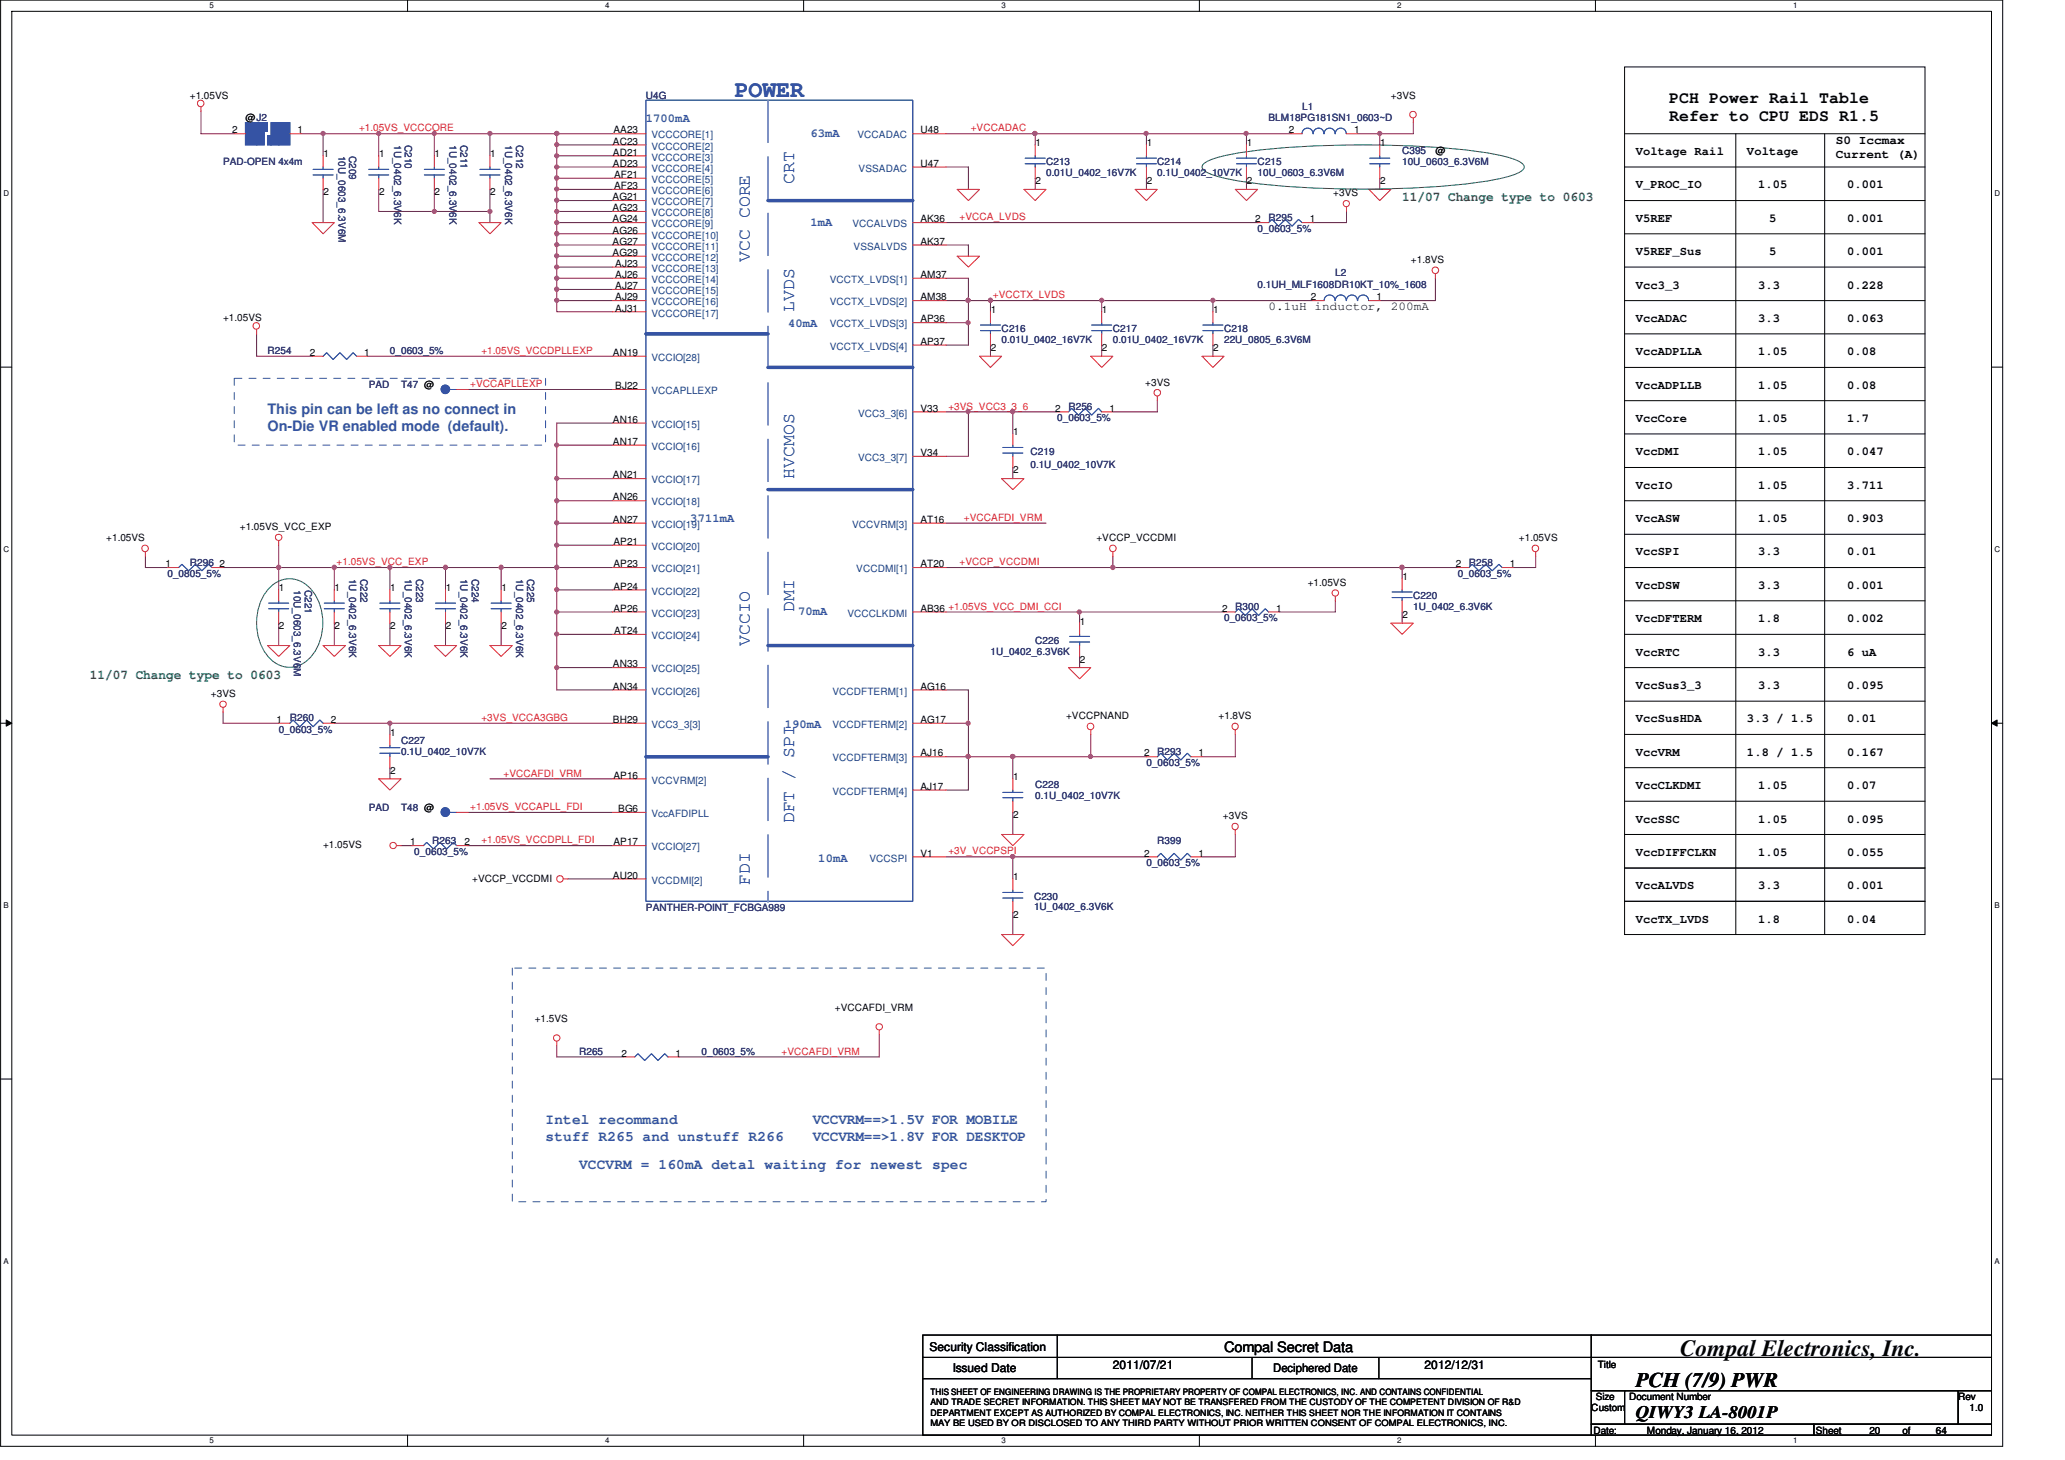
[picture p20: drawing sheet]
<svg xmlns="http://www.w3.org/2000/svg" width="297mm" height="210mm" viewBox="0 0 297 210" stroke-linecap="round" stroke-linejoin="round" font-family="sans-serif">
<defs><g id="words">
<text font-size="3.3" fill="#3553a4" x="105.7" y="14">POWER</text>
<text font-size="3.3" fill="#010202" x="241.7" y="195.1">Compal Electronics, Inc.</text>
<text font-size="3" fill="#010202" x="235.3" y="199.5">PCH (7/9) PWR</text>
<g font-size="2.5" fill="#3553a4">
<text x="114.2" y="26.4" transform="rotate(-90 114.2 26.4)">CRT</text>
<text x="107.9" y="37.6" transform="rotate(-90 107.9 37.6)">VCC CORE</text>
<text x="114.2" y="44.8" transform="rotate(-90 114.2 44.8)">LVDS</text>
<text x="114.2" y="68.8" transform="rotate(-90 114.2 68.8)">HVCMOS</text>
<text x="114.2" y="88" transform="rotate(-90 114.2 88)">DMI</text>
<text x="107.9" y="92.8" transform="rotate(-90 107.9 92.8)">VCCIO</text>
<text x="114.2" y="118.4" transform="rotate(-90 114.2 118.4)">DFT / SPI</text>
<text x="107.9" y="127.2" transform="rotate(-90 107.9 127.2)">FDI</text>
</g>
<text font-size="2.5" fill="#010202" x="235.3" y="203.9">QIWY3 LA-8001P</text>
<g font-size="2.4" fill="#010202">
<text x="240.1" y="14.8">PCH Power Rail Table</text>
<text x="240.1" y="17.5">Refer to CPU EDS R1.5</text>
</g>
<g font-size="2.1" fill="#3553a4">
<text x="38.5" y="59.5">This pin can be left as no connect in</text>
<text x="38.5" y="62">On-Die VR enabled mode (default).</text>
<text x="78.5" y="161.7">Intel recommand</text>
<text x="116.9" y="161.7">VCCVRM==&gt;1.5V FOR MOBILE</text>
<text x="78.5" y="164">stuff R265 and unstuff R266</text>
<text x="116.9" y="164">VCCVRM==&gt;1.8V FOR DESKTOP</text>
<text x="83.3" y="168.1">VCCVRM = 160mA detal waiting for newest spec</text>
</g>
<text font-size="2.1" fill="#010202" x="176.1" y="194.4">Compal Secret Data</text>
<g font-size="1.9" fill="#058040">
<text x="201.7" y="28.8">11/07 Change type to 0603</text>
<text x="12.9" y="97.6">11/07 Change type to 0603</text>
</g>
<g font-size="1.7" fill="#3553a4">
<text x="92.9" y="17.5">1700mA</text>
<text x="116.6" y="19.7">63mA</text>
<text x="116.6" y="32.6">1mA</text>
<text x="113.4" y="47">40mA</text>
<text x="99.3" y="75.1">3711mA</text>
<text x="114.8" y="88.4">70mA</text>
<text x="112.9" y="104.7">190mA</text>
<text x="117.7" y="123.9">10mA</text>
</g>
<g font-size="1.7" fill="#010202">
<text x="235.3" y="22.3">Voltage Rail</text>
<text x="251.3" y="22.3">Voltage</text>
<text x="264.1" y="20.7">S0 Iccmax</text>
<text x="264.1" y="22.7">Current (A)</text>
<text x="235.3" y="27.1">V_PROC_IO</text>
<text x="252.9" y="27.1">1.05</text>
<text x="265.7" y="27.1">0.001</text>
<text x="235.3" y="31.9">V5REF</text>
<text x="254.5" y="31.9">5</text>
<text x="265.7" y="31.9">0.001</text>
<text x="235.3" y="36.7">V5REF_Sus</text>
<text x="235.3" y="41.5">Vcc3_3</text>
<text x="252.9" y="41.5">3.3</text>
<text x="254.5" y="36.7">5</text>
<text x="265.7" y="36.7">0.001</text>
<text x="265.7" y="41.5">0.228</text>
<text x="182.5" y="44.6">0.1uH inductor, 200mA</text>
<text x="235.3" y="46.3">VccADAC</text>
<text x="252.9" y="46.3">3.3</text>
<text x="265.7" y="46.3">0.063</text>
<text x="235.3" y="51.1">VccADPLLA</text>
<text x="252.9" y="51.1">1.05</text>
<text x="265.7" y="51.1">0.08</text>
<text x="235.3" y="55.9">VccADPLLB</text>
<text x="252.9" y="55.9">1.05</text>
<text x="265.7" y="55.9">0.08</text>
<text x="235.3" y="60.7">VccCore</text>
<text x="235.3" y="65.5">VccDMI</text>
<text x="252.9" y="60.7">1.05</text>
<text x="252.9" y="65.5">1.05</text>
<text x="265.7" y="60.7">1.7</text>
<text x="265.7" y="65.5">0.047</text>
<text x="235.3" y="70.3">VccIO</text>
<text x="252.9" y="70.3">1.05</text>
<text x="265.7" y="70.3">3.711</text>
<text x="235.3" y="75.1">VccASW</text>
<text x="252.9" y="75.1">1.05</text>
<text x="265.7" y="75.1">0.903</text>
<text x="235.3" y="79.9">VccSPI</text>
<text x="252.9" y="79.9">3.3</text>
<text x="265.7" y="79.9">0.01</text>
<text x="235.3" y="84.7">VccDSW</text>
<text x="235.3" y="89.5">VccDFTERM</text>
<text x="252.9" y="84.7">3.3</text>
<text x="252.9" y="89.5">1.8</text>
<text x="265.7" y="89.5">0.002</text>
<text x="265.7" y="84.7">0.001</text>
<text x="235.3" y="94.3">VccRTC</text>
<text x="252.9" y="94.3">3.3</text>
<text x="265.7" y="94.3">6 uA</text>
<text x="235.3" y="99.1">VccSus3_3</text>
<text x="252.9" y="99.1">3.3</text>
<text x="265.7" y="99.1">0.095</text>
<text x="235.3" y="103.9">VccSusHDA</text>
<text x="251.3" y="103.9">3.3 / 1.5</text>
<text x="265.7" y="103.9">0.01</text>
<text x="235.3" y="108.7">VccVRM</text>
<text x="235.3" y="113.5">VccCLKDMI</text>
<text x="251.3" y="108.7">1.8 / 1.5</text>
<text x="252.9" y="113.5">1.05</text>
<text x="265.7" y="113.5">0.07</text>
<text x="265.7" y="108.7">0.167</text>
<text x="235.3" y="118.3">VccSSC</text>
<text x="252.9" y="118.3">1.05</text>
<text x="265.7" y="118.3">0.095</text>
<text x="235.3" y="123.1">VccDIFFCLKN</text>
<text x="252.9" y="123.1">1.05</text>
<text x="265.7" y="123.1">0.055</text>
<text x="235.3" y="127.9">VccALVDS</text>
<text x="252.9" y="127.9">3.3</text>
<text x="265.7" y="127.9">0.001</text>
<text x="235.3" y="132.7">VccTX_LVDS</text>
<text x="252.9" y="132.7">1.8</text>
<text x="265.7" y="132.7">0.04</text>
<text x="133.7" y="194.3">Security Classification</text>
<text x="137.1" y="197.3">Issued Date</text>
<text x="160.1" y="196.8">2011/07/21</text>
<text x="183.1" y="197.4">Deciphered Date</text>
<text x="204.9" y="196.8">2012/12/31</text>
</g>
<g font-size="1.4" fill="#010202">
<text x="27.3" y="14.2">+1.05VS</text>
<text x="35.3" y="17.4">@J2</text>
<text x="200.1" y="14.2">+3VS</text>
<text x="33.4" y="19.2">2</text>
<text x="42.8" y="19.2">1</text>
<text x="46.5" y="22.6">1</text>
<text x="54.5" y="22.6">1</text>
<text x="62.5" y="22.6">1</text>
<text x="70.5" y="22.6">1</text>
<text x="88.2" y="20.8">AC23</text>
<text x="88.2" y="22.4">AD21</text>
<text x="88.2" y="24">AD23</text>
<text x="88.3" y="19.2">AA23</text>
<text x="132.4" y="19.2">U48</text>
<text x="132.4" y="24">U47</text>
<text x="148.9" y="21">1</text>
<text x="164.9" y="21">1</text>
<text x="179.3" y="21">1</text>
<text x="185.4" y="19.2">2</text>
<text x="194.8" y="19.2">1</text>
<text x="198.5" y="21">1</text>
<text x="206.5" y="22.2">@</text>
<text x="46.5" y="28.1">2</text>
<text x="54.5" y="28.1">2</text>
<text x="62.5" y="28.1">2</text>
<text x="70.5" y="28.1">2</text>
<text x="88.1" y="28.8">AG21</text>
<text x="88.3" y="25.6">AF21</text>
<text x="88.3" y="27.2">AF23</text>
<text x="148.9" y="26.5">2</text>
<text x="164.9" y="26.5">2</text>
<text x="179.3" y="26.5">2</text>
<text x="191.8" y="28.3">+3VS</text>
<text x="198.5" y="26.5">2</text>
<text x="88.1" y="30.4">AG23</text>
<text x="88.1" y="32">AG24</text>
<text x="88.1" y="33.6">AG26</text>
<text x="88.1" y="35.2">AG27</text>
<text x="132.4" y="32">AK36</text>
<text x="132.4" y="35.2">AK37</text>
<text x="180.6" y="32">2</text>
<text x="188.4" y="32">1</text>
<text x="88.1" y="36.8">AG29</text>
<text x="88.5" y="38.4">AJ23</text>
<text x="88.5" y="40">AJ26</text>
<text x="88.5" y="41.6">AJ27</text>
<text x="132.4" y="40">AM37</text>
<text x="203" y="37.9">+1.8VS</text>
<text x="32.1" y="46.2">+1.05VS</text>
<text x="88.5" y="43.2">AJ29</text>
<text x="88.5" y="44.8">AJ31</text>
<text x="132.4" y="43.2">AM38</text>
<text x="132.4" y="46.4">AP36</text>
<text x="142.5" y="45">1</text>
<text x="158.5" y="45">1</text>
<text x="174.5" y="45">1</text>
<text x="188.6" y="43.2">2</text>
<text x="198" y="43.2">1</text>
<text x="44.6" y="51.2">2</text>
<text x="52.4" y="51.2">1</text>
<text x="88.2" y="51.2">AN19</text>
<text x="132.4" y="49.6">AP37</text>
<text x="142.5" y="50.5">2</text>
<text x="158.5" y="50.5">2</text>
<text x="174.5" y="50.5">2</text>
<text x="88.5" y="56">BJ22</text>
<text x="132.4" y="59.2">V33</text>
<text x="151.8" y="59.2">2</text>
<text x="159.6" y="59.2">1</text>
<text x="164.7" y="55.5">+3VS</text>
<text x="88.2" y="60.8">AN16</text>
<text x="88.2" y="64">AN17</text>
<text x="132.4" y="65.6">V34</text>
<text x="145.7" y="62.6">1</text>
<text x="88.2" y="68.8">AN21</text>
<text x="88.2" y="72">AN26</text>
<text x="145.7" y="68.1">2</text>
<text x="15.3" y="77.9">+1.05VS</text>
<text x="34.5" y="76.3">+1.05VS_VCC_EXP</text>
<text x="88.2" y="75.2">AN27</text>
<text x="132.4" y="75.2">AT16</text>
<text x="157.7" y="77.9">+VCCP_VCCDMI</text>
<text x="218.5" y="77.9">+1.05VS</text>
<text x="23.8" y="81.6">1</text>
<text x="31.6" y="81.6">2</text>
<text x="88.3" y="78.4">AP21</text>
<text x="88.3" y="81.6">AP23</text>
<text x="132.4" y="81.6">AT20</text>
<text x="201.7" y="83.4">1</text>
<text x="209.4" y="81.6">2</text>
<text x="217.2" y="81.6">1</text>
<text x="40.1" y="85">1</text>
<text x="48.1" y="85">1</text>
<text x="56.1" y="85">1</text>
<text x="64.1" y="85">1</text>
<text x="72.1" y="85">1</text>
<text x="88.3" y="88">AP26</text>
<text x="88.3" y="84.8">AP24</text>
<text x="132.4" y="88">AB36 +1.05VS_VCC_DMI_CCI</text>
<text x="155.3" y="89.8">1</text>
<text x="175.8" y="88">2</text>
<text x="183.6" y="88">1</text>
<text x="188.1" y="84.3">+1.05VS</text>
<text x="201.7" y="88.9">2</text>
<text x="40.1" y="90.5">2</text>
<text x="48.1" y="90.5">2</text>
<text x="56.1" y="90.5">2</text>
<text x="64.1" y="90.5">2</text>
<text x="72.1" y="90.5">2</text>
<text x="88.2" y="96">AN33</text>
<text x="88.3" y="91.2">AT24</text>
<text x="155.3" y="95.3">2</text>
<text x="30.4" y="100.2">+3VS</text>
<text x="88.2" y="99.2">AN34</text>
<text x="132.4" y="99.2">AG16</text>
<text x="39.8" y="104">1</text>
<text x="47.6" y="104">2</text>
<text x="56.1" y="105.8">1</text>
<text x="88.2" y="104">BH29</text>
<text x="132.4" y="104">AG17</text>
<text x="153.4" y="103.5">+VCCPNAND</text>
<text x="175.3" y="103.5">+1.8VS</text>
<text x="56.1" y="111.3">2</text>
<text x="88.3" y="112">AP16</text>
<text x="132.4" y="113.6">AJ17</text>
<text x="132.4" y="108.8">AJ16</text>
<text x="145.7" y="112.2">1</text>
<text x="164.6" y="108.8">2</text>
<text x="172.4" y="108.8">1</text>
<text x="88.9" y="116.8">BG6</text>
<text x="145.7" y="117.7">2</text>
<text x="175.9" y="117.9">+3VS</text>
<text x="46.5" y="122">+1.05VS</text>
<text x="59" y="121.6">1</text>
<text x="66.8" y="121.6">2</text>
<text x="88.3" y="121.6">AP17</text>
<text x="132.4" y="123.2">V1</text>
<text x="164.6" y="123.2">2</text>
<text x="172.4" y="123.2">1</text>
<text x="67.9" y="126.8">+VCCP_VCCDMI</text>
<text x="88.2" y="126.4">AU20</text>
<text x="145.7" y="126.6">1</text>
<text x="145.7" y="132.1">2</text>
<text x="76.9" y="147">+1.5VS</text>
<text x="120.1" y="145.4">+VCCAFDI_VRM</text>
<text x="89.4" y="152">2</text>
<text x="97.2" y="152">1</text>
<text x="229.8" y="196.8">Title</text>
<text x="228.9" y="203">Custom</text>
<text x="229.5" y="201.4">Size</text>
<text x="234.3" y="201.4">Document Number</text>
<text x="281.7" y="201.4">Rev</text>
<text x="283.3" y="203">1.0</text>
<text x="229.2" y="206.2">Date:</text>
<text x="236.9" y="206.2">Monday, January 16, 2012</text>
<text x="261.2" y="206.2">Sheet</text>
<text x="268.9" y="206.2">20</text>
<text x="273.7" y="206.2">of</text>
<text x="278.5" y="206.2">64</text>
</g>
<g font-size="1.4" fill="#282972">
<text x="92.9" y="14.2">U4G</text>
<text x="182.5" y="17.4">BLM18PG181SN1_0603~D</text>
<text x="187.3" y="15.8">L1</text>
<text x="32.1" y="23.8">PAD-OPEN 4x4m</text>
<text x="48.7" y="22.4" transform="rotate(90 48.7 22.4)">10U_0603_6.3V6M</text>
<text x="50.2" y="22.4" transform="rotate(90 50.2 22.4)">C209</text>
<text x="56.7" y="20.8" transform="rotate(90 56.7 20.8)">1U_0402_6.3V6K</text>
<text x="58.2" y="20.8" transform="rotate(90 58.2 20.8)">C210</text>
<text x="64.7" y="20.8" transform="rotate(90 64.7 20.8)">1U_0402_6.3V6K</text>
<text x="66.2" y="20.8" transform="rotate(90 66.2 20.8)">C211</text>
<text x="72.7" y="20.8" transform="rotate(90 72.7 20.8)">1U_0402_6.3V6K</text>
<text x="74.2" y="20.8" transform="rotate(90 74.2 20.8)">C212</text>
<text x="150.5" y="23.8">C213</text>
<text x="166.5" y="23.8">C214</text>
<text x="180.9" y="23.8">C215</text>
<text x="201.7" y="22.2">C395</text>
<text x="201.7" y="23.8">10U_0603_6.3V6M</text>
<text x="150.5" y="25.4">0.01U_0402_16V7K</text>
<text x="166.5" y="25.4">0.1U_0402_10V7K</text>
<text x="180.9" y="25.4">10U_0603_6.3V6M</text>
<text x="180.9" y="33.4">0_0603_5%</text>
<text x="182.5" y="31.8">R295</text>
<text x="180.9" y="41.4">0.1UH_MLF1608DR10KT_10%_1608</text>
<text x="192.1" y="39.8">L2</text>
<text x="144.1" y="47.8">C216</text>
<text x="160.1" y="47.8">C217</text>
<text x="176.1" y="47.8">C218</text>
<text x="38.5" y="51">R254</text>
<text x="56.1" y="51">0_0603_5%</text>
<text x="144.1" y="49.4">0.01U_0402_16V7K</text>
<text x="160.1" y="49.4">0.01U_0402_16V7K</text>
<text x="176.1" y="49.4">22U_0805_6.3V6M</text>
<text x="53" y="55.8">PAD</text>
<text x="57.7" y="55.8">T47 @</text>
<text x="153.7" y="59">R256</text>
<text x="148.2" y="65.4">C219</text>
<text x="152.1" y="60.6">0_0603_5%</text>
<text x="148.2" y="67.3">0.1U_0402_10V7K</text>
<text x="24.1" y="83">0_0805_5%</text>
<text x="27.3" y="81.4">R296</text>
<text x="50.2" y="83.2" transform="rotate(90 50.2 83.2)">1U_0402_6.3V6K</text>
<text x="51.9" y="83.2" transform="rotate(90 51.9 83.2)">C222</text>
<text x="58.2" y="83.2" transform="rotate(90 58.2 83.2)">1U_0402_6.3V6K</text>
<text x="59.9" y="83.2" transform="rotate(90 59.9 83.2)">C223</text>
<text x="66.2" y="83.2" transform="rotate(90 66.2 83.2)">1U_0402_6.3V6K</text>
<text x="67.9" y="83.2" transform="rotate(90 67.9 83.2)">C224</text>
<text x="74.2" y="83.2" transform="rotate(90 74.2 83.2)">1U_0402_6.3V6K</text>
<text x="75.9" y="83.2" transform="rotate(90 75.9 83.2)">C225</text>
<text x="209.7" y="83">0_0603_5%</text>
<text x="211.3" y="81.4">R258</text>
<text x="42.2" y="84.8" transform="rotate(90 42.2 84.8)">10U_0603_6.3V6M</text>
<text x="43.9" y="84.8" transform="rotate(90 43.9 84.8)">C221</text>
<text x="176.1" y="89.4">0_0603_5%</text>
<text x="177.7" y="87.8">R300</text>
<text x="203.3" y="86.2">C220</text>
<text x="203.3" y="87.8">1U_0402_6.3V6K</text>
<text x="142.5" y="94.2">1U_0402_6.3V6K</text>
<text x="148.9" y="92.6">C226</text>
<text x="40.1" y="105.4">0_0603_5%</text>
<text x="41.7" y="103.8">R260</text>
<text x="57.7" y="107">C227</text>
<text x="57.7" y="108.6">0.1U_0402_10V7K</text>
<text x="148.9" y="113.4">C228</text>
<text x="164.9" y="110.2">0_0603_5%</text>
<text x="166.5" y="108.6">R293</text>
<text x="53" y="116.6">PAD</text>
<text x="57.7" y="116.6">T48 @</text>
<text x="148.9" y="115">0.1U_0402_10V7K</text>
<text x="59.6" y="123">0_0603_5%</text>
<text x="62.2" y="121.4">R263</text>
<text x="164.9" y="124.6">0_0603_5%</text>
<text x="166.5" y="121.4">R399</text>
<text x="92.9" y="131">PANTHER-POINT_FCBGA989</text>
<text x="148.7" y="129.4">C230</text>
<text x="148.7" y="130.8">1U_0402_6.3V6K</text>
<text x="83.3" y="151.8">R265</text>
<text x="100.9" y="151.8">0_0603_5%</text>
</g>
<g font-size="1.4" fill="#ed2024">
<text x="51.6" y="18.9">+1.05VS_VCCCORE</text>
<text x="139.6" y="18.9">+VCCADAC</text>
<text x="138" y="31.7">+VCCA_LVDS</text>
<text x="142.8" y="42.9">+VCCTX_LVDS</text>
<text x="69.2" y="50.9">+1.05VS_VCCDPLLEXP</text>
<text x="67.6" y="55.7">+VCCAPLLEXP</text>
<text x="136.4" y="58.9">+3VS_VCC3_3_6</text>
<text x="138.7" y="74.9">+VCCAFDI_VRM</text>
<text x="48.4" y="81.3">+1.05VS_VCC_EXP</text>
<text x="138" y="81.3">+VCCP_VCCDMI</text>
<text x="69.2" y="103.7">+3VS_VCCA3GBG</text>
<text x="72.4" y="111.7">+VCCAFDI_VRM</text>
<text x="67.6" y="116.5">+1.05VS_VCCAPLL_FDI</text>
<text x="69.2" y="121.3">+1.05VS_VCCDPLL_FDI</text>
<text x="136.4" y="122.9">+3V_VCCPSPI</text>
<text x="112.4" y="151.7">+VCCAFDI_VRM</text>
</g>
<g font-size="1.4" fill="#1b437d">
<text x="93.7" y="19.9">VCCCORE[1]</text>
<text x="93.7" y="21.5">VCCCORE[2]</text>
<text x="93.7" y="23.1">VCCCORE[3]</text>
<text x="123.3" y="19.9">VCCADAC</text>
<text x="93.7" y="24.7">VCCCORE[4]</text>
<text x="93.7" y="26.3">VCCCORE[5]</text>
<text x="93.7" y="27.9">VCCCORE[6]</text>
<text x="93.7" y="29.5">VCCCORE[7]</text>
<text x="123.5" y="24.7">VSSADAC</text>
<text x="93.7" y="31.1">VCCCORE[8]</text>
<text x="93.7" y="32.7">VCCCORE[9]</text>
<text x="93.7" y="34.3">VCCCORE[10]</text>
<text x="93.7" y="35.9">VCCCORE[11]</text>
<text x="122.6" y="32.7">VCCALVDS</text>
<text x="122.8" y="35.9">VSSALVDS</text>
<text x="93.7" y="37.5">VCCCORE[12]</text>
<text x="93.7" y="39.1">VCCCORE[13]</text>
<text x="93.7" y="40.7">VCCCORE[14]</text>
<text x="119.4" y="40.7">VCCTX_LVDS[1]</text>
<text x="93.7" y="42.3">VCCCORE[15]</text>
<text x="93.7" y="43.9">VCCCORE[16]</text>
<text x="93.7" y="45.5">VCCCORE[17]</text>
<text x="119.4" y="43.9">VCCTX_LVDS[2]</text>
<text x="119.4" y="47.1">VCCTX_LVDS[3]</text>
<text x="93.7" y="51.9">VCCIO[28]</text>
<text x="119.4" y="50.3">VCCTX_LVDS[4]</text>
<text x="93.7" y="56.7">VCCAPLLEXP</text>
<text x="123.4" y="59.9">VCC3_3[6]</text>
<text x="93.7" y="61.5">VCCIO[15]</text>
<text x="93.7" y="64.7">VCCIO[16]</text>
<text x="93.7" y="69.5">VCCIO[17]</text>
<text x="123.4" y="66.3">VCC3_3[7]</text>
<text x="93.7" y="72.7">VCCIO[18]</text>
<text x="93.7" y="75.9">VCCIO[19]</text>
<text x="122.6" y="75.9">VCCVRM[3]</text>
<text x="93.7" y="79.1">VCCIO[20]</text>
<text x="93.7" y="82.3">VCCIO[21]</text>
<text x="123.2" y="82.3">VCCDMI[1]</text>
<text x="93.7" y="88.7">VCCIO[23]</text>
<text x="93.7" y="85.5">VCCIO[22]</text>
<text x="121.9" y="88.7">VCCCLKDMI</text>
<text x="93.7" y="91.9">VCCIO[24]</text>
<text x="93.7" y="96.7">VCCIO[25]</text>
<text x="93.7" y="99.9">VCCIO[26]</text>
<text x="119.7" y="99.9">VCCDFTERM[1]</text>
<text x="93.7" y="104.7">VCC3_3[3]</text>
<text x="119.7" y="104.7">VCCDFTERM[2]</text>
<text x="93.7" y="112.7">VCCVRM[2]</text>
<text x="119.7" y="109.5">VCCDFTERM[3]</text>
<text x="93.7" y="117.5">VccAFDIPLL</text>
<text x="119.7" y="114.3">VCCDFTERM[4]</text>
<text x="93.7" y="122.3">VCCIO[27]</text>
<text x="125.1" y="123.9">VCCSPI</text>
<text x="93.7" y="127.1">VCCDMI[2]</text>
</g>
<g font-size="1.3" fill="#010202">
<text x="133.8" y="203.6">DEPARTMENT EXCEPT AS AUTHORIZED BY COMPAL ELECTRONICS, INC. NEITHER THIS SHEET NOR THE INFORMATION IT CONTAINS</text>
<text x="133.8" y="200.6">THIS SHEET OF ENGINEERING DRAWING IS THE PROPRIETARY PROPERTY OF COMPAL ELECTRONICS, INC. AND CONTAINS CONFIDENTIAL</text>
<text x="133.8" y="202.1">AND TRADE SECRET INFORMATION. THIS SHEET MAY NOT BE TRANSFERED FROM THE CUSTODY OF THE COMPETENT DIVISION OF R&amp;D</text>
<text x="133.8" y="205.1">MAY BE USED BY OR DISCLOSED TO ANY THIRD PARTY WITHOUT PRIOR WRITTEN CONSENT OF COMPAL ELECTRONICS, INC.</text>
</g>
<g font-size="1.1" fill="#010202">
<text x="30.1" y="1.2">5</text>
<text x="87.1" y="1.2">4</text>
<text x="144" y="1.2">3</text>
<text x="201" y="1.2">2</text>
<text x="257.9" y="1.2">1</text>
<text x=".5" y="28.2">D</text>
<text x="286.9" y="28.2">D</text>
<text x=".5" y="79.3">C</text>
<text x="286.9" y="79.3">C</text>
<text x=".5" y="130.6">B</text>
<text x="286.9" y="130.6">B</text>
<text x=".5" y="181.7">A</text>
<text x="286.9" y="181.7">A</text>
<text x="30.1" y="207.5">5</text>
<text x="87.1" y="207.5">4</text>
<text x="144" y="207.5">3</text>
<text x="201" y="207.5">2</text>
<text x="257.9" y="207.5">1</text>
</g>
</g></defs>
<path d="M.1 0h288v208h-288zM1.7 1.6h284.8v204.8h-284.8z" fill="none" stroke="#010202" stroke-width=".14"/>
<g fill="#fff">
<path d="M30.1 .2h.6v1.2h-.6z"/>
<path d="M30.1 206.6h.6v1.2h-.6z"/>
</g>
<path d="M58.6 0v1.6M58.6 206.4v1.6" fill="none" stroke="#010202" stroke-width=".14"/>
<g fill="#fff">
<path d="M87.1 .2h.6v1.2h-.6z"/>
<path d="M87.1 206.6h.6v1.2h-.6z"/>
</g>
<path d="M115.6 0v1.6M115.6 206.4v1.6" fill="none" stroke="#010202" stroke-width=".14"/>
<g fill="#fff">
<path d="M144 .2h.6v1.2h-.6z"/>
<path d="M144 206.6h.6v1.2h-.6z"/>
</g>
<path d="M172.5 0v1.6M172.5 206.4v1.6" fill="none" stroke="#010202" stroke-width=".14"/>
<g fill="#fff">
<path d="M201 .2h.6v1.2h-.6z"/>
<path d="M201 206.6h.6v1.2h-.6z"/>
</g>
<path d="M229.5 0v1.6M229.5 206.4v1.6" fill="none" stroke="#010202" stroke-width=".14"/>
<g fill="#fff">
<path d="M257.9 .2h.6v1.2h-.6z"/>
<path d="M257.9 206.6h.6v1.2h-.6z"/>
<path d="M.5 27.2h.8v1.2h-.8z"/>
<path d="M286.9 27.2h.8v1.2h-.8z"/>
<path d="M.5 78.4h.8v1.2h-.8z"/>
<path d="M286.9 78.4h.8v1.2h-.8z"/>
</g>
<path d="M.1 52.8h1.6M286.5 52.8h1.6" fill="none" stroke="#010202" stroke-width=".14"/>
<g fill="#fff">
<path d="M.5 129.6h.7v1.2h-.7z"/>
<path d="M286.9 129.6h.7v1.2h-.7z"/>
</g>
<path d="M.1 104h1.6M286.5 104h1.6" fill="none" stroke="#010202" stroke-width=".14"/>
<path d="M.9 103.6l.8 .4-.8 .4z" fill="#010202"/>
<path d="M.9 103.6l.8 .4-.8 .4z" fill="none" stroke="#010202" stroke-width=".14"/>
<path d="M286.5 104l.8-.4v.8z" fill="#010202"/>
<path d="M286.5 104l.8-.4v.8z" fill="none" stroke="#010202" stroke-width=".14"/>
<g fill="#fff">
<path d="M.5 180.8h.7v1.1h-.7z"/>
<path d="M286.9 180.8h.7v1.1h-.7z"/>
</g>
<path d="M.1 155.2h1.6M286.5 155.2h1.6" fill="none" stroke="#010202" stroke-width=".14"/>
<path d="M28.9 16v3.2M80.1 19.2h8M80.1 41.6h8M80.1 150.4v1.6h9.6M126.5 148.8v3.2h-28.8" fill="none" stroke="#7f1442" stroke-width=".14"/>
<circle cx="80.1" cy="19.2" r=".3" fill="#ba54a0"/>
<circle cx="80.1" cy="19.2" r=".3" fill="none" stroke="#ba54a0" stroke-width=".14"/>
<path d="M88.1 40h-8v1.6" fill="none" stroke="#7f1442" stroke-width=".14"/>
<circle cx="80.1" cy="41.6" r=".31" fill="#ba54a0"/>
<circle cx="80.1" cy="41.6" r=".31" fill="none" stroke="#ba54a0" stroke-width=".14"/>
<circle cx="80.1" cy="40" r=".3" fill="#ba54a0"/>
<circle cx="80.1" cy="40" r=".3" fill="none" stroke="#ba54a0" stroke-width=".14"/>
<path d="M54.5 19.2h8v3.2M62.5 27.2v3.2M80.1 38.4h8" fill="none" stroke="#7f1442" stroke-width=".14"/>
<circle cx="54.5" cy="19.2" r=".3" fill="#ba54a0"/>
<circle cx="54.5" cy="19.2" r=".3" fill="none" stroke="#ba54a0" stroke-width=".14"/>
<path d="M88.1 36.8h-8v1.6" fill="none" stroke="#7f1442" stroke-width=".14"/>
<circle cx="80.1" cy="36.8" r=".3" fill="#ba54a0"/>
<circle cx="80.1" cy="36.8" r=".3" fill="none" stroke="#ba54a0" stroke-width=".14"/>
<path d="M88.1 35.2h-8v1.6" fill="none" stroke="#7f1442" stroke-width=".14"/>
<circle cx="80.1" cy="35.2" r=".3" fill="#ba54a0"/>
<circle cx="80.1" cy="35.2" r=".3" fill="none" stroke="#ba54a0" stroke-width=".14"/>
<path d="M88.1 33.6h-8v1.6" fill="none" stroke="#7f1442" stroke-width=".14"/>
<circle cx="80.1" cy="33.6" r=".31" fill="#ba54a0"/>
<circle cx="80.1" cy="33.6" r=".31" fill="none" stroke="#ba54a0" stroke-width=".14"/>
<path d="M88.1 32h-8v1.6" fill="none" stroke="#7f1442" stroke-width=".14"/>
<circle cx="80.1" cy="32" r=".3" fill="#ba54a0"/>
<circle cx="80.1" cy="32" r=".3" fill="none" stroke="#ba54a0" stroke-width=".14"/>
<path d="M46.5 19.2h8M80.1 30.4h8" fill="none" stroke="#7f1442" stroke-width=".14"/>
<circle cx="46.5" cy="19.2" r=".3" fill="#ba54a0"/>
<circle cx="46.5" cy="19.2" r=".3" fill="none" stroke="#ba54a0" stroke-width=".14"/>
<path d="M80.1 30.4v1.6" fill="none" stroke="#7f1442" stroke-width=".14"/>
<circle cx="80.1" cy="30.4" r=".3" fill="#ba54a0"/>
<circle cx="80.1" cy="30.4" r=".3" fill="none" stroke="#ba54a0" stroke-width=".14"/>
<path d="M46.5 27.2v4.8M88.1 28.8h-8v1.6" fill="none" stroke="#7f1442" stroke-width=".14"/>
<circle cx="80.1" cy="28.8" r=".3" fill="#ba54a0"/>
<circle cx="80.1" cy="28.8" r=".3" fill="none" stroke="#ba54a0" stroke-width=".14"/>
<path d="M46.5 19.2v3.2M88.1 27.2h-8v1.6" fill="none" stroke="#7f1442" stroke-width=".14"/>
<circle cx="80.1" cy="27.2" r=".3" fill="#ba54a0"/>
<circle cx="80.1" cy="27.2" r=".3" fill="none" stroke="#ba54a0" stroke-width=".14"/>
<path d="M88.1 25.6h-8v1.6" fill="none" stroke="#7f1442" stroke-width=".14"/>
<circle cx="80.1" cy="25.6" r=".31" fill="#ba54a0"/>
<circle cx="80.1" cy="25.6" r=".31" fill="none" stroke="#ba54a0" stroke-width=".14"/>
<path d="M80.1 24h8" fill="none" stroke="#7f1442" stroke-width=".14"/>
<circle cx="80.1" cy="24" r=".3" fill="#ba54a0"/>
<circle cx="80.1" cy="24" r=".3" fill="none" stroke="#ba54a0" stroke-width=".14"/>
<path d="M80.1 24v1.6M88.1 20.8h-8v1.6h8" fill="none" stroke="#7f1442" stroke-width=".14"/>
<circle cx="80.1" cy="20.8" r=".3" fill="#ba54a0"/>
<circle cx="80.1" cy="20.8" r=".3" fill="none" stroke="#ba54a0" stroke-width=".14"/>
<path d="M67.3 56h20.8M80.1 41.6v1.6" fill="none" stroke="#7f1442" stroke-width=".14"/>
<circle cx="80.1" cy="43.2" r=".3" fill="#ba54a0"/>
<circle cx="80.1" cy="43.2" r=".3" fill="none" stroke="#ba54a0" stroke-width=".14"/>
<path d="M80.1 75.2h8M80.1 78.4v3.2h8" fill="none" stroke="#7f1442" stroke-width=".14"/>
<circle cx="80.1" cy="78.4" r=".3" fill="#ba54a0"/>
<circle cx="80.1" cy="78.4" r=".3" fill="none" stroke="#ba54a0" stroke-width=".14"/>
<path d="M80.1 78.4h8M80.1 81.6v3.2" fill="none" stroke="#7f1442" stroke-width=".14"/>
<circle cx="80.1" cy="81.6" r=".31" fill="#ba54a0"/>
<circle cx="80.1" cy="81.6" r=".31" fill="none" stroke="#ba54a0" stroke-width=".14"/>
<path d="M80.1 19.2v1.6" fill="none" stroke="#7f1442" stroke-width=".14"/>
<circle cx="80.1" cy="19.2" r=".3" fill="#ba54a0"/>
<circle cx="80.1" cy="19.2" r=".3" fill="none" stroke="#ba54a0" stroke-width=".14"/>
<path d="M80.1 68.8h8M80.1 72v3.2" fill="none" stroke="#7f1442" stroke-width=".14"/>
<circle cx="80.1" cy="72" r=".3" fill="#ba54a0"/>
<circle cx="80.1" cy="72" r=".3" fill="none" stroke="#ba54a0" stroke-width=".14"/>
<path d="M80.1 72h8M80.1 75.2v3.2" fill="none" stroke="#7f1442" stroke-width=".14"/>
<circle cx="80.1" cy="75.2" r=".3" fill="#ba54a0"/>
<circle cx="80.1" cy="75.2" r=".3" fill="none" stroke="#ba54a0" stroke-width=".14"/>
<path d="M80.1 64h8M80.1 68.8v3.2" fill="none" stroke="#7f1442" stroke-width=".14"/>
<circle cx="80.1" cy="68.8" r=".3" fill="#ba54a0"/>
<circle cx="80.1" cy="68.8" r=".3" fill="none" stroke="#ba54a0" stroke-width=".14"/>
<path d="M70.5 19.2h9.6" fill="none" stroke="#7f1442" stroke-width=".14"/>
<circle cx="70.5" cy="19.2" r=".3" fill="#ba54a0"/>
<circle cx="70.5" cy="19.2" r=".3" fill="none" stroke="#ba54a0" stroke-width=".14"/>
<path d="M88.1 60.8h-8v3.2M80.1 91.2h8M80.1 96v3.2h8" fill="none" stroke="#7f1442" stroke-width=".14"/>
<circle cx="80.1" cy="96" r=".3" fill="#ba54a0"/>
<circle cx="80.1" cy="96" r=".3" fill="none" stroke="#ba54a0" stroke-width=".14"/>
<path d="M80.1 96h8M80.1 84.8h8M80.1 88v3.2" fill="none" stroke="#7f1442" stroke-width=".14"/>
<circle cx="80.1" cy="88" r=".3" fill="#ba54a0"/>
<circle cx="80.1" cy="88" r=".3" fill="none" stroke="#ba54a0" stroke-width=".14"/>
<path d="M80.1 88h8M80.1 91.2v4.8" fill="none" stroke="#7f1442" stroke-width=".14"/>
<circle cx="80.1" cy="91.2" r=".3" fill="#ba54a0"/>
<circle cx="80.1" cy="91.2" r=".3" fill="none" stroke="#ba54a0" stroke-width=".14"/>
<path d="M80.1 84.8v3.2" fill="none" stroke="#7f1442" stroke-width=".14"/>
<circle cx="80.1" cy="84.8" r=".3" fill="#ba54a0"/>
<circle cx="80.1" cy="84.8" r=".3" fill="none" stroke="#ba54a0" stroke-width=".14"/>
<path d="M62.5 19.2h8v3.2M70.5 30.4v1.6M72.1 81.6h8" fill="none" stroke="#7f1442" stroke-width=".14"/>
<circle cx="62.5" cy="19.2" r=".3" fill="#ba54a0"/>
<circle cx="62.5" cy="19.2" r=".3" fill="none" stroke="#ba54a0" stroke-width=".14"/>
<path d="M40.1 89.6v3.2M48.1 89.6v3.2M56.1 89.6v3.2M64.1 81.6h8v3.2M64.1 89.6v3.2M72.1 89.6v3.2" fill="none" stroke="#7f1442" stroke-width=".14"/>
<circle cx="72.1" cy="81.6" r=".31" fill="#ba54a0"/>
<circle cx="72.1" cy="81.6" r=".31" fill="none" stroke="#ba54a0" stroke-width=".14"/>
<path d="M56.1 81.6h8v3.2" fill="none" stroke="#7f1442" stroke-width=".14"/>
<circle cx="64.1" cy="81.6" r=".31" fill="#ba54a0"/>
<circle cx="64.1" cy="81.6" r=".31" fill="none" stroke="#ba54a0" stroke-width=".14"/>
<path d="M48.1 81.6h8v3.2" fill="none" stroke="#7f1442" stroke-width=".14"/>
<circle cx="56.1" cy="81.6" r=".31" fill="#ba54a0"/>
<circle cx="56.1" cy="81.6" r=".31" fill="none" stroke="#ba54a0" stroke-width=".14"/>
<path d="M40.1 81.6h8v3.2" fill="none" stroke="#7f1442" stroke-width=".14"/>
<circle cx="48.1" cy="81.6" r=".31" fill="#ba54a0"/>
<circle cx="48.1" cy="81.6" r=".31" fill="none" stroke="#ba54a0" stroke-width=".14"/>
<path d="M54.5 30.4h8M70.5 27.2v3.2M40.1 81.6v3.2" fill="none" stroke="#7f1442" stroke-width=".14"/>
<circle cx="62.5" cy="30.4" r=".3" fill="#ba54a0"/>
<circle cx="62.5" cy="30.4" r=".3" fill="none" stroke="#ba54a0" stroke-width=".14"/>
<path d="M62.5 30.4h8" fill="none" stroke="#7f1442" stroke-width=".14"/>
<circle cx="70.5" cy="30.4" r=".3" fill="#ba54a0"/>
<circle cx="70.5" cy="30.4" r=".3" fill="none" stroke="#ba54a0" stroke-width=".14"/>
<path d="M80.1 38.4v1.6M70.5 112h17.6" fill="none" stroke="#7f1442" stroke-width=".14"/>
<circle cx="80.1" cy="38.4" r=".3" fill="#ba54a0"/>
<circle cx="80.1" cy="38.4" r=".3" fill="none" stroke="#ba54a0" stroke-width=".14"/>
<path d="M80.1 64v4.8" fill="none" stroke="#7f1442" stroke-width=".14"/>
<circle cx="80.1" cy="64" r=".3" fill="#ba54a0"/>
<circle cx="80.1" cy="64" r=".3" fill="none" stroke="#ba54a0" stroke-width=".14"/>
<path d="M80.1 22.4v1.6" fill="none" stroke="#7f1442" stroke-width=".14"/>
<circle cx="80.1" cy="22.4" r=".3" fill="#ba54a0"/>
<circle cx="80.1" cy="22.4" r=".3" fill="none" stroke="#ba54a0" stroke-width=".14"/>
<path d="M54.5 19.2v3.2M136.1 19.2h12.8M54.5 27.2v3.2M136.1 24h3.2v3.2M88.1 43.2h-8v1.6h8" fill="none" stroke="#7f1442" stroke-width=".14"/>
<circle cx="148.9" cy="19.2" r=".3" fill="#ba54a0"/>
<circle cx="148.9" cy="19.2" r=".3" fill="none" stroke="#ba54a0" stroke-width=".14"/>
<path d="M164.9 19.2h14.4" fill="none" stroke="#7f1442" stroke-width=".14"/>
<circle cx="164.9" cy="19.2" r=".3" fill="#ba54a0"/>
<circle cx="164.9" cy="19.2" r=".3" fill="none" stroke="#ba54a0" stroke-width=".14"/>
<path d="M136.1 35.2h3.2M136.1 43.2h3.2M136.1 75.2h14.4" fill="none" stroke="#7f1442" stroke-width=".14"/>
<circle cx="139.3" cy="43.2" r=".3" fill="#ba54a0"/>
<circle cx="139.3" cy="43.2" r=".3" fill="none" stroke="#ba54a0" stroke-width=".14"/>
<path d="M136.1 49.6h3.2M136.1 46.4h3.2" fill="none" stroke="#7f1442" stroke-width=".14"/>
<circle cx="139.3" cy="46.4" r=".3" fill="#ba54a0"/>
<circle cx="139.3" cy="46.4" r=".3" fill="none" stroke="#ba54a0" stroke-width=".14"/>
<path d="M136.1 59.2h3.2v6.4h-3.2M139.3 59.2h6.4" fill="none" stroke="#7f1442" stroke-width=".14"/>
<circle cx="145.7" cy="59.2" r=".31" fill="#ba54a0"/>
<circle cx="145.7" cy="59.2" r=".31" fill="none" stroke="#ba54a0" stroke-width=".14"/>
<circle cx="139.3" cy="59.2" r=".3" fill="#ba54a0"/>
<circle cx="139.3" cy="59.2" r=".3" fill="none" stroke="#ba54a0" stroke-width=".14"/>
<path d="M145.7 59.2v3.2M145.7 67.2v1.6M136.1 99.2h3.2v4.8h-3.2M201.7 81.6v1.6M201.7 88v1.6M136.1 108.8h3.2M136.1 113.6h3.2M136.1 123.2h9.6" fill="none" stroke="#7f1442" stroke-width=".14"/>
<circle cx="145.7" cy="123.2" r=".31" fill="#ba54a0"/>
<circle cx="145.7" cy="123.2" r=".31" fill="none" stroke="#ba54a0" stroke-width=".14"/>
<path d="M139.3 108.8v4.8M145.7 131.2v3.2M145.7 123.2v3.2" fill="none" stroke="#7f1442" stroke-width=".14"/>
<circle cx="139.3" cy="108.8" r=".3" fill="#ba54a0"/>
<circle cx="139.3" cy="108.8" r=".3" fill="none" stroke="#ba54a0" stroke-width=".14"/>
<path d="M139.3 104v4.8" fill="none" stroke="#7f1442" stroke-width=".14"/>
<circle cx="139.3" cy="104" r=".3" fill="#ba54a0"/>
<circle cx="139.3" cy="104" r=".3" fill="none" stroke="#ba54a0" stroke-width=".14"/>
<path d="M179.3 19.2h6.4M139.3 40v9.6" fill="none" stroke="#7f1442" stroke-width=".14"/>
<circle cx="179.3" cy="19.2" r=".3" fill="#ba54a0"/>
<circle cx="179.3" cy="19.2" r=".3" fill="none" stroke="#ba54a0" stroke-width=".14"/>
<path d="M164.9 19.2v1.6M179.3 19.2v1.6M203.3 17.6v1.6h-4.8M164.9 25.6v1.6M179.3 25.6v1.6" fill="none" stroke="#7f1442" stroke-width=".14"/>
<circle cx="198.5" cy="19.2" r=".3" fill="#ba54a0"/>
<circle cx="198.5" cy="19.2" r=".3" fill="none" stroke="#ba54a0" stroke-width=".14"/>
<path d="M148.9 19.2h16" fill="none" stroke="#7f1442" stroke-width=".14"/>
<circle cx="148.9" cy="19.2" r=".3" fill="#ba54a0"/>
<circle cx="148.9" cy="19.2" r=".3" fill="none" stroke="#ba54a0" stroke-width=".14"/>
<path d="M28.9 19.2h4.8M148.9 19.2v1.6M148.9 25.6v1.6M52.9 51.2h35.2M201.7 81.6h8M56.1 104h32M81.7 126.4h6.4" fill="none" stroke="#7f1442" stroke-width=".14"/>
<circle cx="201.7" cy="81.6" r=".32" fill="#ba54a0"/>
<circle cx="201.7" cy="81.6" r=".32" fill="none" stroke="#ba54a0" stroke-width=".14"/>
<path d="M139.3 35.2v1.6M136.1 40h3.2M145.7 59.2h6.4M160.1 59.2h6.4M56.1 104v1.6" fill="none" stroke="#7f1442" stroke-width=".14"/>
<circle cx="56.1" cy="104" r=".3" fill="#ba54a0"/>
<circle cx="56.1" cy="104" r=".3" fill="none" stroke="#ba54a0" stroke-width=".14"/>
<path d="M195.3 19.2h3.2v1.6M198.5 25.6v1.6M166.5 57.6v1.6M20.9 80v1.6M160.1 80v1.6h-24M160.1 81.6h41.6M220.9 80v1.6h-3.2M48.1 104h8M56.1 110.4v1.6M145.7 123.2h19.2M172.9 123.2h4.8" fill="none" stroke="#7f1442" stroke-width=".14"/>
<circle cx="160.1" cy="81.6" r=".31" fill="#ba54a0"/>
<circle cx="160.1" cy="81.6" r=".31" fill="none" stroke="#ba54a0" stroke-width=".14"/>
<path d="M136.1 88h19.2v1.6M155.3 94.4v1.6M192.1 86.4v1.6h-8M139.3 108.8h6.4v3.2M145.7 116.8v3.2" fill="none" stroke="#7f1442" stroke-width=".14"/>
<circle cx="145.7" cy="108.8" r=".31" fill="#ba54a0"/>
<circle cx="145.7" cy="108.8" r=".31" fill="none" stroke="#ba54a0" stroke-width=".14"/>
<circle cx="139.3" cy="108.8" r=".3" fill="#ba54a0"/>
<circle cx="139.3" cy="108.8" r=".3" fill="none" stroke="#ba54a0" stroke-width=".14"/>
<path d="M156.9 105.6v3.2h-11.2" fill="none" stroke="#7f1442" stroke-width=".14"/>
<circle cx="145.7" cy="108.8" r=".31" fill="#ba54a0"/>
<circle cx="145.7" cy="108.8" r=".31" fill="none" stroke="#ba54a0" stroke-width=".14"/>
<path d="M136.1 32h44.8M174.5 43.2h14.4M177.7 105.6v3.2M177.7 120v3.2" fill="none" stroke="#7f1442" stroke-width=".14"/>
<circle cx="174.5" cy="43.2" r=".3" fill="#ba54a0"/>
<circle cx="174.5" cy="43.2" r=".3" fill="none" stroke="#ba54a0" stroke-width=".14"/>
<path d="M158.5 43.2h16v1.6M158.5 49.6v1.6" fill="none" stroke="#7f1442" stroke-width=".14"/>
<circle cx="158.5" cy="43.2" r=".3" fill="#ba54a0"/>
<circle cx="158.5" cy="43.2" r=".3" fill="none" stroke="#ba54a0" stroke-width=".14"/>
<path d="M142.5 43.2h16" fill="none" stroke="#7f1442" stroke-width=".14"/>
<circle cx="142.5" cy="43.2" r=".3" fill="#ba54a0"/>
<circle cx="142.5" cy="43.2" r=".3" fill="none" stroke="#ba54a0" stroke-width=".14"/>
<path d="M139.3 43.2h3.2v1.6M142.5 49.6v1.6M158.5 43.2v1.6M206.5 40v3.2h-8" fill="none" stroke="#7f1442" stroke-width=".14"/>
<circle cx="142.5" cy="43.2" r=".3" fill="#ba54a0"/>
<circle cx="142.5" cy="43.2" r=".3" fill="none" stroke="#ba54a0" stroke-width=".14"/>
<circle cx="139.3" cy="43.2" r=".3" fill="#ba54a0"/>
<circle cx="139.3" cy="43.2" r=".3" fill="none" stroke="#ba54a0" stroke-width=".14"/>
<path d="M36.9 48v3.2h8M174.5 49.6v1.6M155.3 88h20.8M32.1 102.4v1.6h8M57.7 121.6h1.6M67.3 121.6h20.8" fill="none" stroke="#7f1442" stroke-width=".14"/>
<circle cx="155.3" cy="88" r=".3" fill="#ba54a0"/>
<circle cx="155.3" cy="88" r=".3" fill="none" stroke="#ba54a0" stroke-width=".14"/>
<path d="M32.1 81.6h8" fill="none" stroke="#7f1442" stroke-width=".14"/>
<circle cx="40.1" cy="81.6" r=".31" fill="#ba54a0"/>
<circle cx="40.1" cy="81.6" r=".31" fill="none" stroke="#ba54a0" stroke-width=".14"/>
<path d="M20.9 81.6h3.2M156.9 108.8h8" fill="none" stroke="#7f1442" stroke-width=".14"/>
<circle cx="156.9" cy="108.8" r=".3" fill="#ba54a0"/>
<circle cx="156.9" cy="108.8" r=".3" fill="none" stroke="#ba54a0" stroke-width=".14"/>
<path d="M43.3 19.2h3.2M193.7 30.4v1.6h-4.8M40.1 78.4v3.2M67.3 116.8h20.8M172.9 108.8h4.8" fill="none" stroke="#7f1442" stroke-width=".14"/>
<g fill="none" stroke="#ed2024" stroke-width=".14">
<path d="M28.9 15.4v.6M203.3 17v.6M44.9 32h3.2l-1.6 1.6zM68.9 32h3.2l-1.6 1.6zM137.7 27.2h3.2l-1.6 1.6zM137.7 36.8h3.2l-1.6 1.6zM147.3 27.2h3.2l-1.6 1.6zM163.3 27.2h3.2l-1.6 1.6zM177.7 27.2h3.2l-1.6 1.6zM193.7 29.8v.6M196.9 27.2h3.2l-1.6 1.6zM206.5 39.4v.6"/>
<path d="M36.9 47.4v.6M140.9 51.2h3.2l-1.6 1.6zM156.9 51.2h3.2l-1.6 1.6zM166.5 57v.6M172.9 51.2h3.2l-1.6 1.6zM20.9 79.4v.6M40.1 77.8v.6M144.1 68.8h3.2l-1.6 1.6zM160.1 79.4v.6M220.9 79.4v.6M24.1 81.6h1.6M30.5 81.6h1.6"/>
<path d="M38.5 92.8h3.2l-1.6 1.6zM46.5 92.8h3.2l-1.6 1.6zM54.5 92.8h3.2l-1.6 1.6zM62.5 92.8h3.2l-1.6 1.6zM70.5 92.8h3.2l-1.6 1.6zM153.7 96h3.2l-1.6 1.6zM192.1 85.8v.6M200.1 89.6h3.2l-1.6 1.6zM32.1 101.8v.6M54.5 112h3.2l-1.6 1.6zM156.9 105v.6M177.7 119.4v.6"/>
<path d="M177.7 105v.6M57.1 121.6h.6M81.1 126.4h.6M144.1 134.4h3.2l-1.6 1.6zM144.1 120h3.2l-1.6 1.6zM164.9 123.2h1.6M171.3 123.2h1.6M80.1 149.8v.6M126.5 148.2v.6"/>
<circle cx="28.9" cy="14.9" r=".47"/>
<circle cx="203.2" cy="16.5" r=".47"/>
<circle cx="193.7" cy="29.3" r=".45"/>
<circle cx="206.5" cy="38.9" r=".47"/>
<circle cx="36.9" cy="46.9" r=".47"/>
<circle cx="166.5" cy="56.5" r=".47"/>
<circle cx="20.9" cy="78.9" r=".47"/>
<circle cx="40.1" cy="77.3" r=".46"/>
<circle cx="160.1" cy="78.9" r=".47"/>
<circle cx="220.9" cy="78.9" r=".47"/>
<circle cx="192.1" cy="85.3" r=".46"/>
<circle cx="32.1" cy="101.3" r=".46"/>
<circle cx="156.9" cy="104.5" r=".47"/>
<circle cx="177.6" cy="118.9" r=".46"/>
<circle cx="177.6" cy="104.5" r=".46"/>
<circle cx="56.6" cy="121.6" r=".46"/>
<circle cx="80.5" cy="126.4" r=".47"/>
<circle cx="80.1" cy="149.3" r=".46"/>
<circle cx="126.5" cy="147.7" r=".46"/>
</g>
<g fill="none" stroke="#010202" stroke-width=".14">
<path d="M233.7 9.6h43.2v124.8h-43.2zM233.7 19.2h43.2M249.7 19.2v115.2M262.5 19.2v115.2M233.7 28.8h43.2M233.7 38.4h43.2M233.7 33.6h43.2M233.7 24h43.2M233.7 48h43.2M233.7 57.6h43.2M233.7 52.8h43.2M233.7 43.2h43.2"/>
<path d="M233.7 67.2h43.2M233.7 72h43.2M233.7 62.4h43.2M233.7 76.8h43.2M233.7 81.6h43.2M233.7 86.4h43.2M233.7 91.2h43.2M233.7 96h43.2M233.7 100.8h43.2M233.7 105.6h43.2M233.7 110.4h43.2M233.7 115.2h43.2"/>
<path d="M233.7 124.8h43.2M233.7 120h43.2M233.7 129.6h43.2M132.7 192h96.2v3.2h-96.2zM132.7 195.2h96.2v3.1h-96.2zM132.7 198.3h96.2v8.1h-96.2zM152.1 192v6.3M180.1 195.2v3.1M198.3 195.2v3.1M228.9 192h57.6v3.2h-57.6zM228.9 195.2h57.6v4.8h-57.6zM228.9 200h4.8v4.8h-4.8z"/>
<path d="M228.9 204.8h32v1.6h-32zM233.7 200h48v4.8h-48zM260.9 204.8h25.6v1.6h-25.6zM281.7 200h4.8v4.8h-4.8z"/>
</g>
<path d="M33.7 54.4h44.8v9.6h-44.8zM73.7 139.2h76.8v33.6h-76.8z" fill="none" stroke="#3553a4" stroke-width=".14" stroke-dasharray="1 1 1 1 1 1 1 1"/>
<path d="M173 23.7a5.3 5.3 0 0 1 2.7-1.2 90.3 90.3 0 0 1 18-1.6 118.7 118.7 0 0 1 21.6 1.3 10.9 10.9 0 0 1 3.5 1.2l.3 .3 .2 .3-.2 .3a5.4 5.4 0 0 1-2.7 1.2 90.8 90.8 0 0 1-18 1.7 118.6 118.6 0 0 1-21-1.3 12.9 12.9 0 0 1-4-1.2l-.4-.3-.1-.4zM38.8 84.5a3.9 3.9 0 0 1 6.2 .6 7.8 7.8 0 0 1-.5 9.6 3.9 3.9 0 0 1-6.2-.6 7.9 7.9 0 0 1 .5-9.6z" fill="none" stroke="#058040" stroke-width=".14"/>
<path d="M25.7 81.6l.5-.4 .9 .9 1-.9 .9 .9 1-.9 .5 .4M166.5 123.2l.5-.5 .9 1 1-1 1 1 .9-1 .5 .5" fill="none" stroke="#3553a4" stroke-width=".14"/>
<path d="M40.1 17.6h1.6v3.2h-1.6z" fill="#3553a4"/>
<path d="M40.1 17.6h1.6v3.2h-1.6z" fill="none" stroke="#3553a4" stroke-width=".14"/>
<path d="M35.3 17.6h1.6v3.2h-1.6z" fill="#3553a4"/>
<path d="M35.3 17.6h1.6v3.2h-1.6z" fill="none" stroke="#3553a4" stroke-width=".14"/>
<path d="M39 17.6h1.1v3.2h-1.1z" fill="#3553a4"/>
<path d="M39 17.6h1.1v3.2h-1.1z" fill="none" stroke="#3553a4" stroke-width=".14"/>
<path d="M38.5 19.5h.5v1.3h-.5z" fill="#3553a4"/>
<path d="M38.5 19.5h.5v1.3h-.5z" fill="none" stroke="#3553a4" stroke-width=".14"/>
<path d="M38 17.6h.5v1.3h-.5z" fill="#3553a4"/>
<path d="M38 17.6h.5v1.3h-.5z" fill="none" stroke="#3553a4" stroke-width=".14"/>
<path d="M36.9 17.6h1.1v3.2h-1.1z" fill="#3553a4"/>
<path d="M36.9 17.6h1.1v3.2h-1.1z" fill="none" stroke="#3553a4" stroke-width=".14"/>
<path d="M40.1 17.6h1.6v3.2h-1.6z" fill="#3553a4"/>
<path d="M40.1 17.6h1.6v3.2h-1.6z" fill="none" stroke="#3553a4" stroke-width=".14"/>
<path d="M35.3 17.6h1.6v3.2h-1.6z" fill="#3553a4"/>
<path d="M35.3 17.6h1.6v3.2h-1.6z" fill="none" stroke="#3553a4" stroke-width=".14"/>
<path d="M39 17.6h1.1v3.2h-1.1z" fill="#3553a4"/>
<path d="M39 17.6h1.1v3.2h-1.1z" fill="none" stroke="#3553a4" stroke-width=".14"/>
<path d="M38.5 19.5h.5v1.3h-.5z" fill="#3553a4"/>
<path d="M38.5 19.5h.5v1.3h-.5z" fill="none" stroke="#3553a4" stroke-width=".14"/>
<path d="M38 17.6h.5v1.3h-.5z" fill="#3553a4"/>
<path d="M38 17.6h.5v1.3h-.5z" fill="none" stroke="#3553a4" stroke-width=".14"/>
<path d="M36.9 17.6h1.1v3.2h-1.1z" fill="#3553a4"/>
<g fill="none" stroke="#3553a4" stroke-width=".14">
<path d="M36.9 17.6h1.1v3.2h-1.1zM53 25.2h2.9M53 24.4h2.9M54.5 24v.4M54.5 25.2v.4M163.5 23.6h2.8M163.5 22.7h2.8M164.9 22.4v.4M164.9 23.6v.4M182.5 32l.5-.4 .9 .9 1-.9 1 .9 .9-.9 .5 .4M141 47.6h2.9M141 46.7h2.9"/>
<path d="M142.5 46.4v.3M142.5 47.6v.4M173 47.6h2.9M173 46.7h2.9M174.5 46.4v.3M174.5 47.6v.4M54.6 87.6h2.9M54.6 86.7h2.9M56.1 86.4v.3M56.1 87.6v.4M211.3 81.6l.5-.4 .9 .9 1-.9 .9 .9 1-.9 .5 .4M144.3 129.2h2.8"/>
<path d="M144.3 128.4h2.8M145.7 128v.4M145.7 129.2v.4M91.3 152l.5-.5 .9 1 1-1 .9 1 1-1 .5 .5"/>
</g>
<g fill="none" stroke="#ed2024" stroke-width=".14">
<path d="M33.7 19.2h1.6M41.7 19.2h1.6M54.5 22.4v1.6M54.5 25.6v1.6M164.9 20.8v1.6M164.9 24v1.6M180.9 32h1.6M187.3 32h1.6M142.5 44.8v1.6M142.5 48v1.6M174.5 44.8v1.6M174.5 48v1.6"/>
<path d="M56.1 84.8v1.6M56.1 88v1.6M209.7 81.6h1.6M216.1 81.6h1.6M145.7 126.4v1.6M145.7 129.6v1.6M89.7 152h1.6M96.1 152h1.6"/>
</g>
<circle cx="64.1" cy="116.8" r=".63" fill="#3553a4"/>
<g fill="none" stroke="#3553a4" stroke-width=".14">
<path d="M64.7 116.8h1"/>
<circle cx="64.1" cy="116.8" r=".63"/>
</g>
<circle cx="64.1" cy="116.8" r=".63" fill="#3553a4"/>
<g fill="none" stroke="#3553a4" stroke-width=".14">
<path d="M45 25.2h2.9M45 24.4h2.9M46.5 24v.4M46.5 25.2v.4M38.6 87.6h2.9M38.6 86.7h2.9M40.1 86.4v.3M40.1 87.6v.4M62.6 87.6h2.9M62.6 86.7h2.9M64.1 86.4v.3M64.1 87.6v.4"/>
<path d="M200.2 85.9h2.9M200.2 85.1h2.9M201.7 84.8v.3M201.7 85.9v.5M41.7 104l.5-.4 .9 .9 1-.9 .9 .9 1-.9 .5 .4M64.7 116.8h1M60.9 121.6l.5-.4 .9 .9 1-.9 1 .9 .9-.9 .5 .4"/>
<circle cx="64.1" cy="116.8" r=".63"/>
</g>
<g fill="none" stroke="#ed2024" stroke-width=".14">
<path d="M46.5 22.4v1.6M46.5 25.6v1.6M40.1 84.8v1.6M40.1 88v1.6M64.1 84.8v1.6M64.1 88v1.6M201.7 83.2v1.6M201.7 86.4v1.6M40.1 104h1.6M46.5 104h1.6M65.7 116.8h1.6M59.3 121.6h1.6"/>
<path d="M65.7 121.6h1.6"/>
</g>
<circle cx="64.1" cy="56" r=".62" fill="#3553a4"/>
<g fill="none" stroke="#3553a4" stroke-width=".14">
<path d="M64.7 56h1"/>
<circle cx="64.1" cy="56" r=".62"/>
</g>
<circle cx="64.1" cy="56" r=".62" fill="#3553a4"/>
<g fill="none" stroke="#3553a4" stroke-width=".14">
<path d="M92.9 14.4h38.4v115.2h-38.4zM187.3 19.2a.78 .78 0 0 1 .8-.8 .78 .78 0 0 1 .8 .8M190.4 19.2a.76 .76 0 0 0-.7-.8 .76 .76 0 0 0-.8 .8M190.5 19.2a.78 .78 0 0 1 .8-.8 .78 .78 0 0 1 .7 .8M192.1 19.2a.78 .78 0 0 1 .8-.8 .78 .78 0 0 1 .7 .8M61 25.2h2.9M61 24.4h2.9M62.5 24v.4M62.5 25.2v.4M69 25.2h2.9M69 24.4h2.9M70.5 24v.4"/>
<path d="M70.5 25.2v.4M147.5 23.6h2.8M147.5 22.7h2.8M148.9 22.4v.4M148.9 23.6v.4M177.9 23.6h2.8M177.9 22.7h2.8M179.3 22.4v.4M179.3 23.6v.4M197 23.6h2.9M197 22.7h2.9M198.5 22.4v.4"/>
<path d="M198.5 23.6v.4M46.5 51.2l.5-.5 .9 1 1-1 1 1 .9-1 .5 .5M64.7 56h1M153.7 59.2l.5-.5 .9 1 1-1 .9 1 1-1 .5 .5M157 47.6h2.9M157 46.7h2.9M158.5 46.4v.3M158.5 47.6v.4M190.5 43.2a.78 .78 0 0 1 .8-.8 .78 .78 0 0 1 .7 .8M193.6 43.2a.78 .78 0 0 0-.7-.8 .78 .78 0 0 0-.8 .8M193.7 43.2a.78 .78 0 0 1 .8-.8 .78 .78 0 0 1 .8 .8M195.3 43.2a.78 .78 0 0 1 .8-.8 .78 .78 0 0 1 .8 .8"/>
<path d="M144.3 65.2h2.8M144.3 64.4h2.8M145.7 64v.4M145.7 65.2v.4M46.6 87.6h2.9M46.6 86.7h2.9M48.1 86.4v.3M48.1 87.6v.4M70.6 87.6h2.9M70.6 86.7h2.9M72.1 86.4v.3M72.1 87.6v.4"/>
<path d="M153.9 92.3h2.8M153.9 91.5h2.8M155.3 91.2v.3M155.3 92.3v.5M177.7 88l.5-.4 .9 .9 1-.9 .9 .9 1-.9 .5 .4M54.6 108.3h2.9M54.6 107.5h2.9M56.1 107.2v.3M56.1 108.3v.5M144.3 114.7h2.8M144.3 114h2.8M145.7 113.6v.4"/>
<path d="M145.7 114.7v.5M166.5 108.8l.5-.5 .9 1 1-1 1 1 .9-1 .5 .5"/>
<circle cx="64.1" cy="56" r=".62"/>
</g>
<g fill="none" stroke="#ed2024" stroke-width=".14">
<path d="M88.1 19.2h4.8M131.3 19.2h4.8M185.7 19.2h1.6M193.7 19.2h1.6M62.5 22.4v1.6M62.5 25.6v1.6M70.5 22.4v1.6M70.5 25.6v1.6M88.1 20.8h4.8M88.1 22.4h4.8M88.1 24h4.8M88.1 25.6h4.8"/>
<path d="M88.1 27.2h4.8M88.1 28.8h4.8M88.1 30.4h4.8M88.1 32h4.8M88.1 33.6h4.8M88.1 35.2h4.8M88.1 36.8h4.8M88.1 38.4h4.8M131.3 24h4.8M131.3 32h4.8M131.3 35.2h4.8M148.9 20.8v1.6"/>
<path d="M148.9 24v1.6M179.3 20.8v1.6M179.3 24v1.6M198.5 20.8v1.6M198.5 24v1.6M44.9 51.2h1.6M51.3 51.2h1.6M65.7 56h1.6M88.1 56h4.8M88.1 40h4.8M88.1 41.6h4.8M88.1 43.2h4.8"/>
<path d="M88.1 51.2h4.8M88.1 44.8h4.8M131.3 40h4.8M131.3 43.2h4.8M131.3 49.6h4.8M131.3 46.4h4.8M131.3 59.2h4.8M152.1 59.2h1.6M158.5 44.8v1.6M158.5 48v1.6M158.5 59.2h1.6M188.9 43.2h1.6"/>
<path d="M196.9 43.2h1.6M88.1 68.8h4.8M88.1 72h4.8M88.1 75.2h4.8M88.1 78.4h4.8M88.1 60.8h4.8M88.1 64h4.8M131.3 75.2h4.8M131.3 65.6h4.8M145.7 62.4v1.6M145.7 65.6v1.6M48.1 84.8v1.6"/>
<path d="M48.1 88v1.6M72.1 84.8v1.6M72.1 88v1.6M88.1 88h4.8M88.1 91.2h4.8M88.1 81.6h4.8M88.1 84.8h4.8M88.1 99.2h4.8M88.1 96h4.8M131.3 88h4.8M131.3 81.6h4.8M131.3 99.2h4.8"/>
<path d="M155.3 89.6v1.6M155.3 92.8v1.6M176.1 88h1.6M182.5 88h1.6M56.1 105.6v1.6M56.1 108.8v1.6M88.1 112h4.8M88.1 116.8h4.8M88.1 104h4.8M131.3 108.8h4.8M131.3 113.6h4.8M131.3 104h4.8"/>
<path d="M145.7 112v1.6M145.7 115.2v1.6M164.9 108.8h1.6M171.3 108.8h1.6M88.1 121.6h4.8M88.1 126.4h4.8M131.3 123.2h4.8"/>
</g>
<path d="M110.5 14.4v115.2M110.5 129.6h.1" fill="none" stroke="#fff" stroke-width=".14" stroke-dasharray="6.1 2"/>
<path d="M110.5 14.4v115.2M110.5 129.6h.1" fill="none" stroke="#3553a4" stroke-width=".14" stroke-dasharray="6.1 2"/>
<path d="M110.5 28.8h20.8M92.9 48h17.6M110.5 52.8h20.8M110.5 70.4h20.8M110.5 92.8h20.8M92.9 108.8h17.6" fill="none" stroke="#3553a4" stroke-width=".47"/>
<circle cx="80.1" cy="19.2" r=".3" fill="#ba54a0"/>
<circle cx="80.1" cy="19.2" r=".3" fill="none" stroke="#ba54a0" stroke-width=".14"/>
<circle cx="80.1" cy="41.6" r=".31" fill="#ba54a0"/>
<circle cx="80.1" cy="41.6" r=".31" fill="none" stroke="#ba54a0" stroke-width=".14"/>
<circle cx="80.1" cy="40" r=".3" fill="#ba54a0"/>
<circle cx="80.1" cy="40" r=".3" fill="none" stroke="#ba54a0" stroke-width=".14"/>
<circle cx="54.5" cy="19.2" r=".3" fill="#ba54a0"/>
<circle cx="54.5" cy="19.2" r=".3" fill="none" stroke="#ba54a0" stroke-width=".14"/>
<circle cx="80.1" cy="36.8" r=".3" fill="#ba54a0"/>
<circle cx="80.1" cy="36.8" r=".3" fill="none" stroke="#ba54a0" stroke-width=".14"/>
<circle cx="80.1" cy="35.2" r=".3" fill="#ba54a0"/>
<circle cx="80.1" cy="35.2" r=".3" fill="none" stroke="#ba54a0" stroke-width=".14"/>
<circle cx="80.1" cy="33.6" r=".31" fill="#ba54a0"/>
<circle cx="80.1" cy="33.6" r=".31" fill="none" stroke="#ba54a0" stroke-width=".14"/>
<circle cx="80.1" cy="32" r=".3" fill="#ba54a0"/>
<circle cx="80.1" cy="32" r=".3" fill="none" stroke="#ba54a0" stroke-width=".14"/>
<circle cx="46.5" cy="19.2" r=".3" fill="#ba54a0"/>
<circle cx="46.5" cy="19.2" r=".3" fill="none" stroke="#ba54a0" stroke-width=".14"/>
<circle cx="80.1" cy="30.4" r=".3" fill="#ba54a0"/>
<circle cx="80.1" cy="30.4" r=".3" fill="none" stroke="#ba54a0" stroke-width=".14"/>
<circle cx="80.1" cy="28.8" r=".3" fill="#ba54a0"/>
<circle cx="80.1" cy="28.8" r=".3" fill="none" stroke="#ba54a0" stroke-width=".14"/>
<circle cx="80.1" cy="27.2" r=".3" fill="#ba54a0"/>
<circle cx="80.1" cy="27.2" r=".3" fill="none" stroke="#ba54a0" stroke-width=".14"/>
<circle cx="80.1" cy="25.6" r=".31" fill="#ba54a0"/>
<circle cx="80.1" cy="25.6" r=".31" fill="none" stroke="#ba54a0" stroke-width=".14"/>
<circle cx="80.1" cy="24" r=".3" fill="#ba54a0"/>
<circle cx="80.1" cy="24" r=".3" fill="none" stroke="#ba54a0" stroke-width=".14"/>
<circle cx="80.1" cy="20.8" r=".3" fill="#ba54a0"/>
<circle cx="80.1" cy="20.8" r=".3" fill="none" stroke="#ba54a0" stroke-width=".14"/>
<circle cx="80.1" cy="43.2" r=".3" fill="#ba54a0"/>
<circle cx="80.1" cy="43.2" r=".3" fill="none" stroke="#ba54a0" stroke-width=".14"/>
<circle cx="80.1" cy="78.4" r=".3" fill="#ba54a0"/>
<circle cx="80.1" cy="78.4" r=".3" fill="none" stroke="#ba54a0" stroke-width=".14"/>
<circle cx="80.1" cy="81.6" r=".31" fill="#ba54a0"/>
<circle cx="80.1" cy="81.6" r=".31" fill="none" stroke="#ba54a0" stroke-width=".14"/>
<circle cx="80.1" cy="19.2" r=".3" fill="#ba54a0"/>
<circle cx="80.1" cy="19.2" r=".3" fill="none" stroke="#ba54a0" stroke-width=".14"/>
<circle cx="80.1" cy="72" r=".3" fill="#ba54a0"/>
<circle cx="80.1" cy="72" r=".3" fill="none" stroke="#ba54a0" stroke-width=".14"/>
<circle cx="80.1" cy="75.2" r=".3" fill="#ba54a0"/>
<circle cx="80.1" cy="75.2" r=".3" fill="none" stroke="#ba54a0" stroke-width=".14"/>
<circle cx="80.1" cy="68.8" r=".3" fill="#ba54a0"/>
<circle cx="80.1" cy="68.8" r=".3" fill="none" stroke="#ba54a0" stroke-width=".14"/>
<circle cx="70.5" cy="19.2" r=".3" fill="#ba54a0"/>
<circle cx="70.5" cy="19.2" r=".3" fill="none" stroke="#ba54a0" stroke-width=".14"/>
<circle cx="80.1" cy="96" r=".3" fill="#ba54a0"/>
<circle cx="80.1" cy="96" r=".3" fill="none" stroke="#ba54a0" stroke-width=".14"/>
<circle cx="80.1" cy="88" r=".3" fill="#ba54a0"/>
<circle cx="80.1" cy="88" r=".3" fill="none" stroke="#ba54a0" stroke-width=".14"/>
<circle cx="80.1" cy="91.2" r=".3" fill="#ba54a0"/>
<circle cx="80.1" cy="91.2" r=".3" fill="none" stroke="#ba54a0" stroke-width=".14"/>
<circle cx="80.1" cy="84.8" r=".3" fill="#ba54a0"/>
<circle cx="80.1" cy="84.8" r=".3" fill="none" stroke="#ba54a0" stroke-width=".14"/>
<circle cx="62.5" cy="19.2" r=".3" fill="#ba54a0"/>
<circle cx="62.5" cy="19.2" r=".3" fill="none" stroke="#ba54a0" stroke-width=".14"/>
<circle cx="72.1" cy="81.6" r=".31" fill="#ba54a0"/>
<circle cx="72.1" cy="81.6" r=".31" fill="none" stroke="#ba54a0" stroke-width=".14"/>
<circle cx="64.1" cy="81.6" r=".31" fill="#ba54a0"/>
<circle cx="64.1" cy="81.6" r=".31" fill="none" stroke="#ba54a0" stroke-width=".14"/>
<circle cx="56.1" cy="81.6" r=".31" fill="#ba54a0"/>
<circle cx="56.1" cy="81.6" r=".31" fill="none" stroke="#ba54a0" stroke-width=".14"/>
<circle cx="48.1" cy="81.6" r=".31" fill="#ba54a0"/>
<circle cx="48.1" cy="81.6" r=".31" fill="none" stroke="#ba54a0" stroke-width=".14"/>
<circle cx="62.5" cy="30.4" r=".3" fill="#ba54a0"/>
<circle cx="62.5" cy="30.4" r=".3" fill="none" stroke="#ba54a0" stroke-width=".14"/>
<circle cx="70.5" cy="30.4" r=".3" fill="#ba54a0"/>
<circle cx="70.5" cy="30.4" r=".3" fill="none" stroke="#ba54a0" stroke-width=".14"/>
<circle cx="80.1" cy="38.4" r=".3" fill="#ba54a0"/>
<circle cx="80.1" cy="38.4" r=".3" fill="none" stroke="#ba54a0" stroke-width=".14"/>
<circle cx="80.1" cy="64" r=".3" fill="#ba54a0"/>
<circle cx="80.1" cy="64" r=".3" fill="none" stroke="#ba54a0" stroke-width=".14"/>
<circle cx="80.1" cy="22.4" r=".3" fill="#ba54a0"/>
<circle cx="80.1" cy="22.4" r=".3" fill="none" stroke="#ba54a0" stroke-width=".14"/>
<circle cx="148.9" cy="19.2" r=".3" fill="#ba54a0"/>
<circle cx="148.9" cy="19.2" r=".3" fill="none" stroke="#ba54a0" stroke-width=".14"/>
<circle cx="164.9" cy="19.2" r=".3" fill="#ba54a0"/>
<circle cx="164.9" cy="19.2" r=".3" fill="none" stroke="#ba54a0" stroke-width=".14"/>
<circle cx="139.3" cy="43.2" r=".3" fill="#ba54a0"/>
<circle cx="139.3" cy="43.2" r=".3" fill="none" stroke="#ba54a0" stroke-width=".14"/>
<circle cx="139.3" cy="46.4" r=".3" fill="#ba54a0"/>
<circle cx="139.3" cy="46.4" r=".3" fill="none" stroke="#ba54a0" stroke-width=".14"/>
<circle cx="145.7" cy="59.2" r=".31" fill="#ba54a0"/>
<circle cx="145.7" cy="59.2" r=".31" fill="none" stroke="#ba54a0" stroke-width=".14"/>
<circle cx="139.3" cy="59.2" r=".3" fill="#ba54a0"/>
<circle cx="139.3" cy="59.2" r=".3" fill="none" stroke="#ba54a0" stroke-width=".14"/>
<circle cx="145.7" cy="123.2" r=".31" fill="#ba54a0"/>
<circle cx="145.7" cy="123.2" r=".31" fill="none" stroke="#ba54a0" stroke-width=".14"/>
<circle cx="139.3" cy="108.8" r=".3" fill="#ba54a0"/>
<circle cx="139.3" cy="108.8" r=".3" fill="none" stroke="#ba54a0" stroke-width=".14"/>
<circle cx="139.3" cy="104" r=".3" fill="#ba54a0"/>
<circle cx="139.3" cy="104" r=".3" fill="none" stroke="#ba54a0" stroke-width=".14"/>
<circle cx="179.3" cy="19.2" r=".3" fill="#ba54a0"/>
<circle cx="179.3" cy="19.2" r=".3" fill="none" stroke="#ba54a0" stroke-width=".14"/>
<circle cx="198.5" cy="19.2" r=".3" fill="#ba54a0"/>
<circle cx="198.5" cy="19.2" r=".3" fill="none" stroke="#ba54a0" stroke-width=".14"/>
<circle cx="148.9" cy="19.2" r=".3" fill="#ba54a0"/>
<circle cx="148.9" cy="19.2" r=".3" fill="none" stroke="#ba54a0" stroke-width=".14"/>
<circle cx="201.7" cy="81.6" r=".32" fill="#ba54a0"/>
<circle cx="201.7" cy="81.6" r=".32" fill="none" stroke="#ba54a0" stroke-width=".14"/>
<circle cx="56.1" cy="104" r=".3" fill="#ba54a0"/>
<circle cx="56.1" cy="104" r=".3" fill="none" stroke="#ba54a0" stroke-width=".14"/>
<circle cx="160.1" cy="81.6" r=".31" fill="#ba54a0"/>
<circle cx="160.1" cy="81.6" r=".31" fill="none" stroke="#ba54a0" stroke-width=".14"/>
<circle cx="145.7" cy="108.8" r=".31" fill="#ba54a0"/>
<circle cx="145.7" cy="108.8" r=".31" fill="none" stroke="#ba54a0" stroke-width=".14"/>
<circle cx="139.3" cy="108.8" r=".3" fill="#ba54a0"/>
<circle cx="139.3" cy="108.8" r=".3" fill="none" stroke="#ba54a0" stroke-width=".14"/>
<circle cx="145.7" cy="108.8" r=".31" fill="#ba54a0"/>
<circle cx="145.7" cy="108.8" r=".31" fill="none" stroke="#ba54a0" stroke-width=".14"/>
<circle cx="174.5" cy="43.2" r=".3" fill="#ba54a0"/>
<circle cx="174.5" cy="43.2" r=".3" fill="none" stroke="#ba54a0" stroke-width=".14"/>
<circle cx="158.5" cy="43.2" r=".3" fill="#ba54a0"/>
<circle cx="158.5" cy="43.2" r=".3" fill="none" stroke="#ba54a0" stroke-width=".14"/>
<circle cx="142.5" cy="43.2" r=".3" fill="#ba54a0"/>
<circle cx="142.5" cy="43.2" r=".3" fill="none" stroke="#ba54a0" stroke-width=".14"/>
<circle cx="142.5" cy="43.2" r=".3" fill="#ba54a0"/>
<circle cx="142.5" cy="43.2" r=".3" fill="none" stroke="#ba54a0" stroke-width=".14"/>
<circle cx="139.3" cy="43.2" r=".3" fill="#ba54a0"/>
<circle cx="139.3" cy="43.2" r=".3" fill="none" stroke="#ba54a0" stroke-width=".14"/>
<circle cx="155.3" cy="88" r=".3" fill="#ba54a0"/>
<circle cx="155.3" cy="88" r=".3" fill="none" stroke="#ba54a0" stroke-width=".14"/>
<circle cx="40.1" cy="81.6" r=".31" fill="#ba54a0"/>
<circle cx="40.1" cy="81.6" r=".31" fill="none" stroke="#ba54a0" stroke-width=".14"/>
<circle cx="156.9" cy="108.8" r=".3" fill="#ba54a0"/>
<circle cx="156.9" cy="108.8" r=".3" fill="none" stroke="#ba54a0" stroke-width=".14"/>
<use href="#words"/>
</svg>
